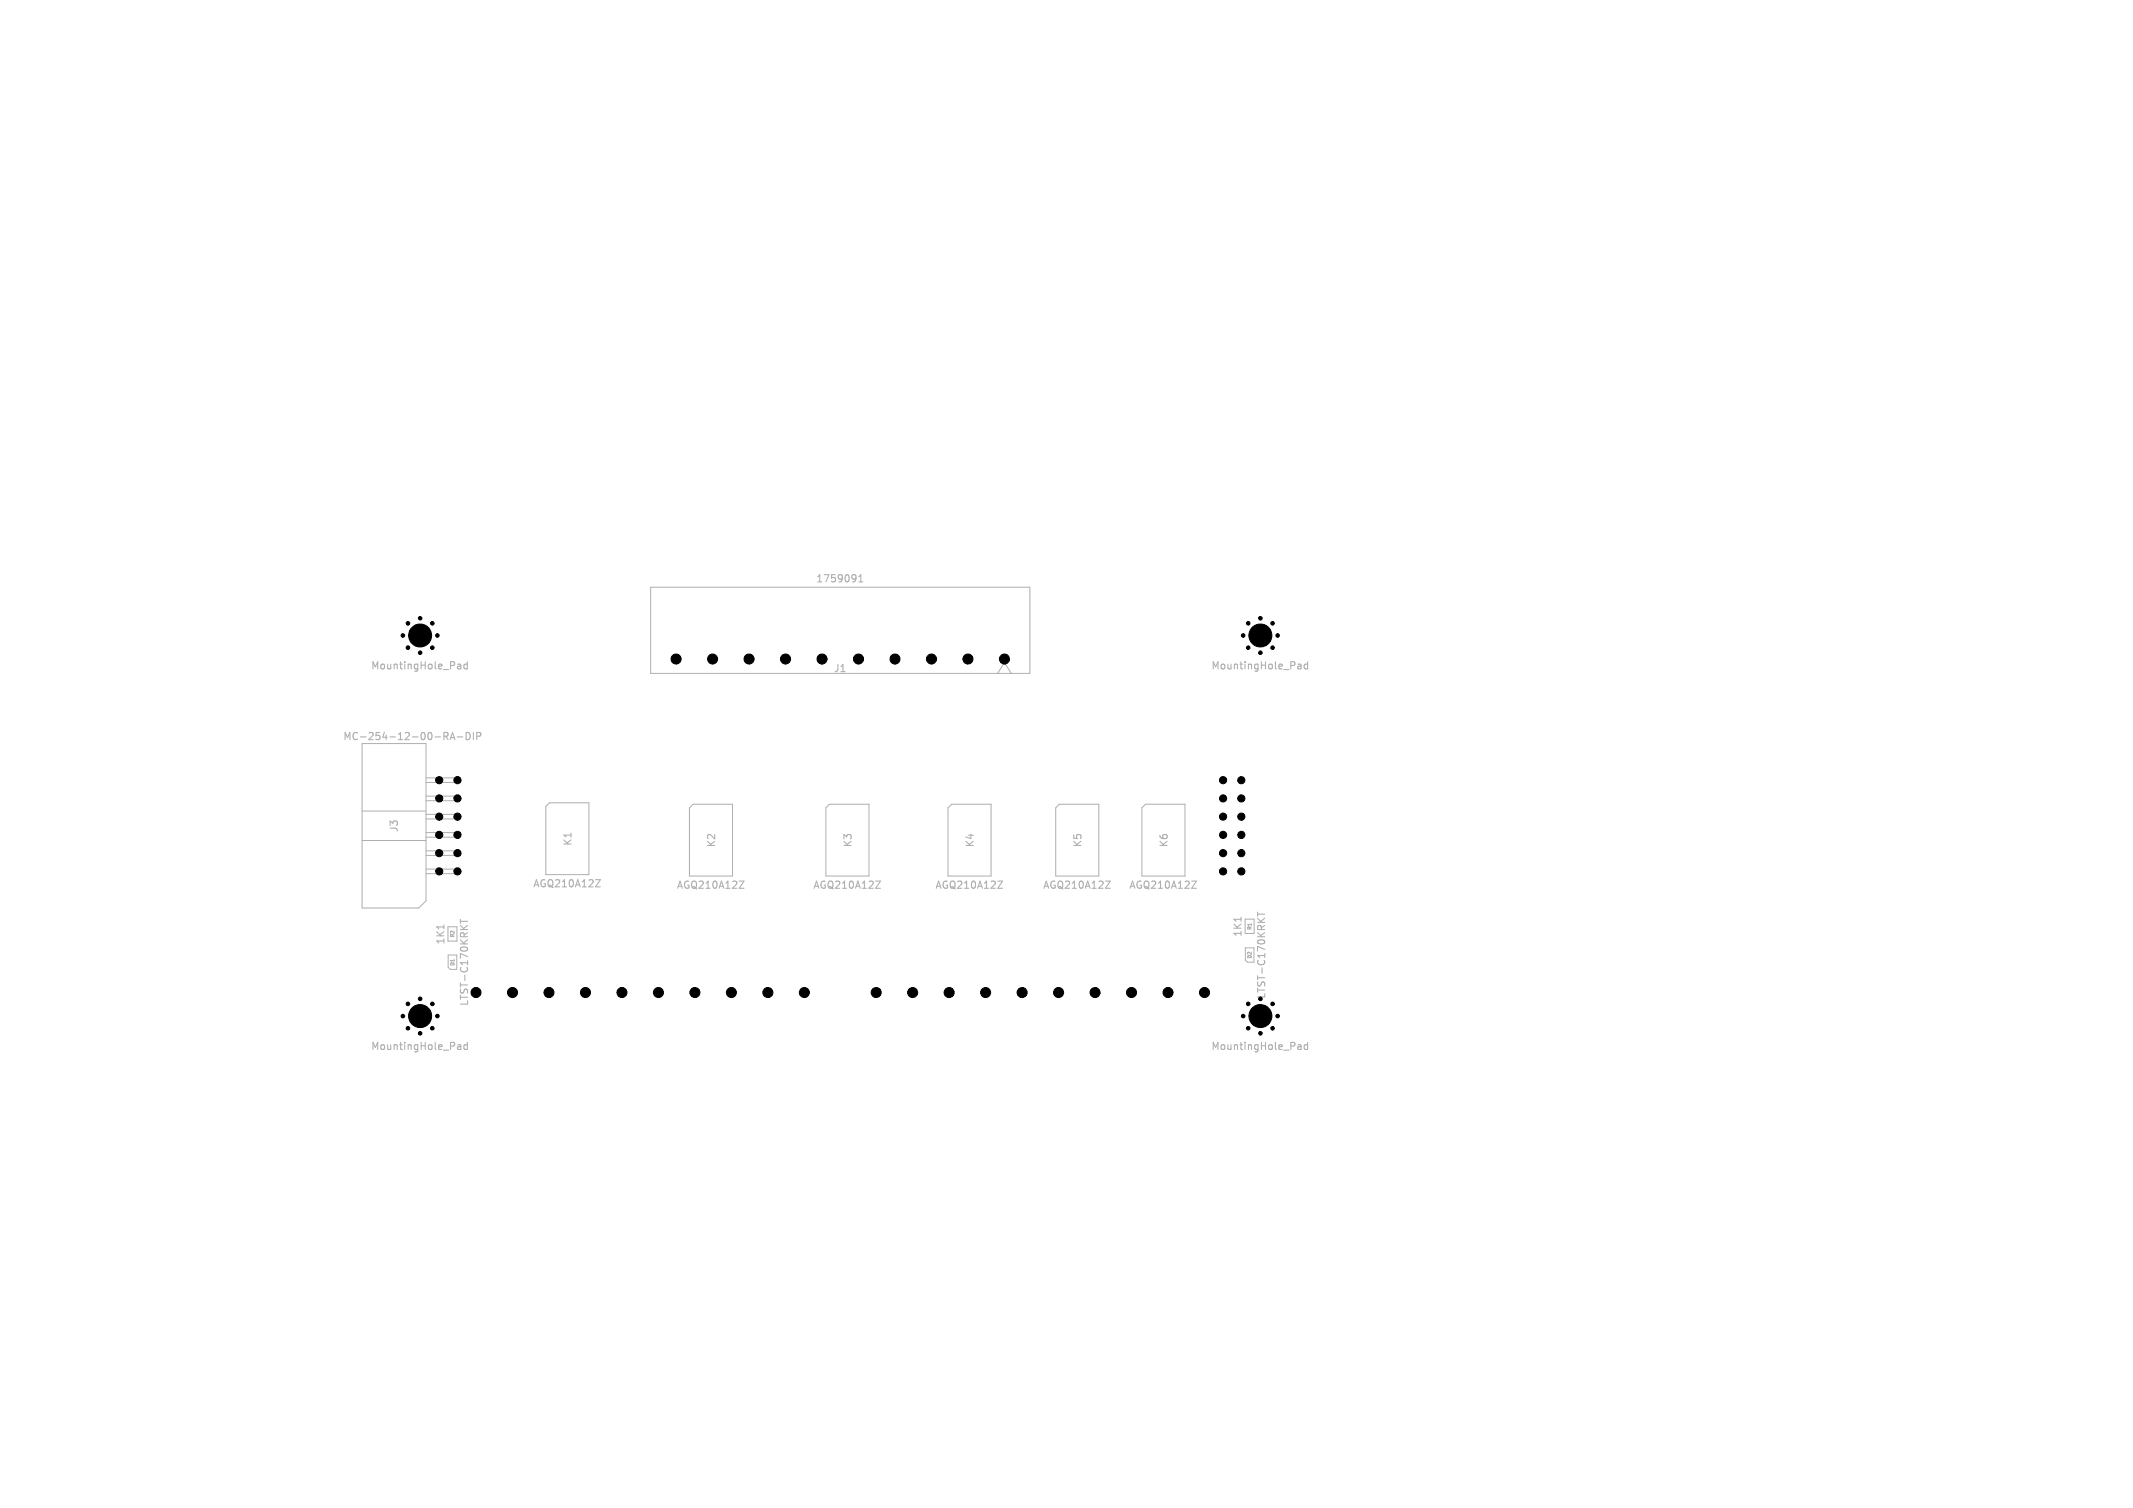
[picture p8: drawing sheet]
<svg xmlns="http://www.w3.org/2000/svg" width="297mm" height="210mm" viewBox="0 0 297 210" stroke-linecap="round" stroke-linejoin="round" font-family="sans-serif">
<defs><g id="words">
<g font-size="1.4" fill="#afafaf">
<text x="113.5" y="81.3">1759091</text>
<text x="51.6" y="93.4">MountingHole_Pad</text>
<text x="116" y="93.8">J1</text>
<text x="168.6" y="93.4">MountingHole_Pad</text>
<text x="47.7" y="103.3">MC-254-12-00-RA-DIP</text>
<text x="55.6" y="116" transform="rotate(-90 55.6 116)">J3</text>
<text x="79.8" y="117.9" transform="rotate(-90 79.8 117.9)">K1</text>
<text x="99.8" y="118.1" transform="rotate(-90 99.8 118.1)">K2</text>
<text x="118.8" y="118.1" transform="rotate(-90 118.8 118.1)">K3</text>
<text x="135.8" y="118.1" transform="rotate(-90 135.8 118.1)">K4</text>
<text x="150.8" y="118.1" transform="rotate(-90 150.8 118.1)">K5</text>
<text x="162.8" y="118.1" transform="rotate(-90 162.8 118.1)">K6</text>
<text x="74.1" y="123.8">AGQ210A12Z</text>
<text x="94.1" y="124">AGQ210A12Z</text>
<text x="113.1" y="124">AGQ210A12Z</text>
<text x="130.1" y="124">AGQ210A12Z</text>
<text x="145.1" y="124">AGQ210A12Z</text>
<text x="157.1" y="124">AGQ210A12Z</text>
<text x="62.1" y="131.6" transform="rotate(-90 62.1 131.6)">1K1</text>
<text x="173.1" y="130.6" transform="rotate(-90 173.1 130.6)">1K1</text>
<text x="65.4" y="140.2" transform="rotate(-90 65.4 140.2)">LTST-C170KRKT</text>
<text x="51.6" y="146.4">MountingHole_Pad</text>
<text x="168.6" y="146.4">MountingHole_Pad</text>
</g>
<text font-size="1.4" x="176.4" y="139.2" transform="rotate(-90 176.4 139.2)">LTST-C170KRKT</text>
<g font-size=".7" fill="#afafaf">
<text x="63.4" y="130.6" transform="rotate(-90 63.4 130.6)">R2</text>
<text x="174.4" y="129.6" transform="rotate(-90 174.4 129.6)">R1</text>
<text x="63.4" y="134.6" transform="rotate(-90 63.4 134.6)">D1</text>
<text x="174.4" y="133.6" transform="rotate(-90 174.4 133.6)">D2</text>
</g>
</g></defs>
<g fill="none" stroke="#afafaf" stroke-width=".15">
<path d="M57.7 88v1M57.7 88.4h.6M58.3 88v1M58.7 89h.6M58.7 88.2l.3-.2v1M63.7 92.5h.4l.1 .7M63.7 93.1h.5M64.2 92.7l-.5 .1M65.1 92.5h-.3l-.2 .2 .1 .4h.4M65.1 92.2v1M119.1 80.1v.7M119.2 80.5l-.1 .1"/>
<path d="M119.6 81h.5M119.6 80.3l.3-.3v1M174.7 88.4h.6M174.7 88v1M175.3 88v1M175.7 88.1l.4-.1 .2 .2-.6 .8h.6M180.7 92.5h.4l.1 .7M180.7 93.1h.5M181.2 92.7l-.5 .1M182.1 92.5h-.3l-.2 .2 .1 .4h.4M182.1 92.2v1M62.1 102.5l.3 .5"/>
<path d="M62.2 102l.2 .2-.1 .2-.1 .1M62.7 103l.3-1 .3 1M62.8 102.7h.4M63.7 102.6h.7M64.9 102a.51 .51 0 0 1 .6 .5 .51 .51 0 0 1-.6 .5zM65.9 102v1M66.4 102.5h.5l.1-.2-.1-.2-.5-.1v1M61.8 128.8v.6M64.1 128v.6M64.1 128.3h1M82.9 122.5h.7l-.7 1h.7M102.9 122.7h.7l-.7 1h.7"/>
<path d="M121.9 122.7h.7l-.7 1h.7M138.9 122.7h.7l-.7 1h.7M153.9 122.7h.7l-.7 1h.7M165.9 122.7h.7l-.7 1h.7M172.8 127.7v.6M175.1 127v.6M175.1 127.3h1M57.7 141v1M57.7 141.4h.6M58.3 141v1M59 140.9l-.3 .7h.7M59.2 141.3v.7"/>
<path d="M63.7 145.5h.4l.1 .7M63.7 146.1h.5M64.2 145.7l-.5 .1M65.1 145.2v1M65.1 145.5h-.3l-.2 .2 .1 .4h.4M174.7 141v1M174.7 141.4h.6M175.3 141v1M175.7 141h.6l-.3 .3 .3 .1v.5l-.2 .1-.4-.1M180.7 145.5h.4l.1 .7M180.7 146.1h.5M181.2 145.7l-.5 .1"/>
<path d="M182.1 145.5h-.3l-.2 .2 .1 .4h.4M182.1 145.2v1"/>
</g>
<g fill="none" stroke="#afafaf" stroke-width=".14">
<path d="M90.6 81.8h52.8v12h-52.8zM138.9 93.8l1-1.5 .9 1.5M50.4 103.6h8.9v21.9l-1 1h-7.9zM50.4 113h8.9M50.4 117.1h8.9M59.3 108.3h4.7v.7h-4.7M59.3 110.9h4.7v.6h-4.7M59.3 113.4h4.7v.7h-4.7M59.3 116h4.7v.6h-4.7M59.3 118.5h4.7v.6h-4.7M76.5 111.8h5.5v10h-6v-9.5zM96.5 112h5.5v10h-6v-9.5z"/>
<path d="M115.5 112h5.5v10h-6v-9.5zM132.5 112h5.5v10h-6v-9.5zM147 112.5l.5-.5h5.5v10h-6zM159.5 112h5.5v10h-6v-9.5zM59.3 121h4.7v.7h-4.7M62.4 129.1h1.2v2h-1.2M62.4 133h1.2v2h-.9l-.3-.3zM173.4 128h1.2v2h-1.2M173.4 132h1.2v2h-.9l-.3-.3z"/>
</g>
<g fill="#000" stroke="#000" stroke-width=".14">
<circle cx="56.1" cy="88.5" r=".25"/>
<circle cx="56.8" cy="86.8" r=".25"/>
<circle cx="56.8" cy="90.2" r=".25"/>
<circle cx="58.5" cy="88.5" r="1.6"/>
<circle cx="58.5" cy="90.9" r=".25"/>
<circle cx="58.5" cy="86.1" r=".25"/>
<circle cx="60.2" cy="86.8" r=".25"/>
<circle cx="60.2" cy="90.2" r=".25"/>
<circle cx="60.9" cy="88.5" r=".25"/>
<circle cx="94.1" cy="91.8" r=".7"/>
<circle cx="99.2" cy="91.8" r=".7"/>
<circle cx="104.3" cy="91.8" r=".7"/>
<circle cx="109.4" cy="91.8" r=".7"/>
<circle cx="114.5" cy="91.8" r=".7"/>
<circle cx="119.5" cy="91.8" r=".7"/>
<circle cx="124.6" cy="91.8" r=".7"/>
<circle cx="129.7" cy="91.8" r=".7"/>
<circle cx="134.8" cy="91.8" r=".7"/>
<circle cx="139.9" cy="91.8" r=".7"/>
<circle cx="173.1" cy="88.5" r=".25"/>
<circle cx="173.8" cy="86.8" r=".25"/>
<circle cx="173.8" cy="90.2" r=".25"/>
<circle cx="175.5" cy="88.5" r="1.6"/>
<circle cx="175.5" cy="90.9" r=".25"/>
<circle cx="175.5" cy="86.1" r=".25"/>
<circle cx="177.2" cy="86.8" r=".25"/>
<circle cx="177.2" cy="90.2" r=".25"/>
<circle cx="177.9" cy="88.5" r=".25"/>
<circle cx="61.2" cy="108.6" r=".5"/>
<circle cx="61.2" cy="118.8" r=".5"/>
<circle cx="61.2" cy="113.7" r=".5"/>
<circle cx="61.2" cy="111.2" r=".5"/>
<circle cx="61.2" cy="116.3" r=".5"/>
<circle cx="63.7" cy="113.7" r=".5"/>
<circle cx="63.7" cy="118.8" r=".5"/>
<circle cx="63.7" cy="108.6" r=".5"/>
<circle cx="63.7" cy="116.3" r=".5"/>
<circle cx="63.7" cy="111.2" r=".5"/>
<circle cx="170.3" cy="118.8" r=".5"/>
<circle cx="170.3" cy="108.6" r=".5"/>
<circle cx="170.3" cy="113.7" r=".5"/>
<circle cx="170.3" cy="116.3" r=".5"/>
<circle cx="170.3" cy="111.2" r=".5"/>
<circle cx="172.8" cy="111.2" r=".5"/>
<circle cx="172.8" cy="113.7" r=".5"/>
<circle cx="172.8" cy="116.3" r=".5"/>
<circle cx="172.8" cy="118.8" r=".5"/>
<circle cx="172.8" cy="108.6" r=".5"/>
<circle cx="56.8" cy="139.8" r=".25"/>
<circle cx="58.5" cy="139.1" r=".25"/>
<circle cx="60.2" cy="139.8" r=".25"/>
<circle cx="61.2" cy="121.3" r=".5"/>
<circle cx="63.7" cy="121.3" r=".5"/>
<circle cx="66.3" cy="138.2" r=".7"/>
<circle cx="71.4" cy="138.2" r=".7"/>
<circle cx="76.4" cy="138.2" r=".7"/>
<circle cx="81.5" cy="138.2" r=".7"/>
<circle cx="86.6" cy="138.2" r=".7"/>
<circle cx="91.7" cy="138.2" r=".7"/>
<circle cx="96.8" cy="138.2" r=".7"/>
<circle cx="101.8" cy="138.2" r=".7"/>
<circle cx="106.9" cy="138.2" r=".7"/>
<circle cx="112" cy="138.2" r=".7"/>
<circle cx="122" cy="138.2" r=".7"/>
<circle cx="127.1" cy="138.2" r=".7"/>
<circle cx="132.2" cy="138.2" r=".7"/>
<circle cx="137.2" cy="138.2" r=".7"/>
<circle cx="142.3" cy="138.2" r=".7"/>
<circle cx="147.4" cy="138.2" r=".7"/>
<circle cx="152.5" cy="138.2" r=".7"/>
<circle cx="157.6" cy="138.2" r=".7"/>
<circle cx="162.6" cy="138.2" r=".7"/>
<circle cx="167.7" cy="138.2" r=".7"/>
<circle cx="170.3" cy="121.3" r=".5"/>
<circle cx="172.8" cy="121.3" r=".5"/>
<circle cx="173.8" cy="139.8" r=".25"/>
<circle cx="177.2" cy="139.8" r=".25"/>
<circle cx="56.1" cy="141.5" r=".25"/>
<circle cx="56.8" cy="143.2" r=".25"/>
<circle cx="58.5" cy="141.5" r="1.6"/>
<circle cx="58.5" cy="143.9" r=".25"/>
<circle cx="60.2" cy="143.2" r=".25"/>
<circle cx="60.9" cy="141.5" r=".25"/>
<circle cx="173.1" cy="141.5" r=".25"/>
<circle cx="173.8" cy="143.2" r=".25"/>
<circle cx="175.5" cy="141.5" r="1.6"/>
<circle cx="175.5" cy="143.9" r=".25"/>
<circle cx="177.2" cy="143.2" r=".25"/>
<circle cx="177.9" cy="141.5" r=".25"/>
</g>
<use href="#words"/>
</svg>
